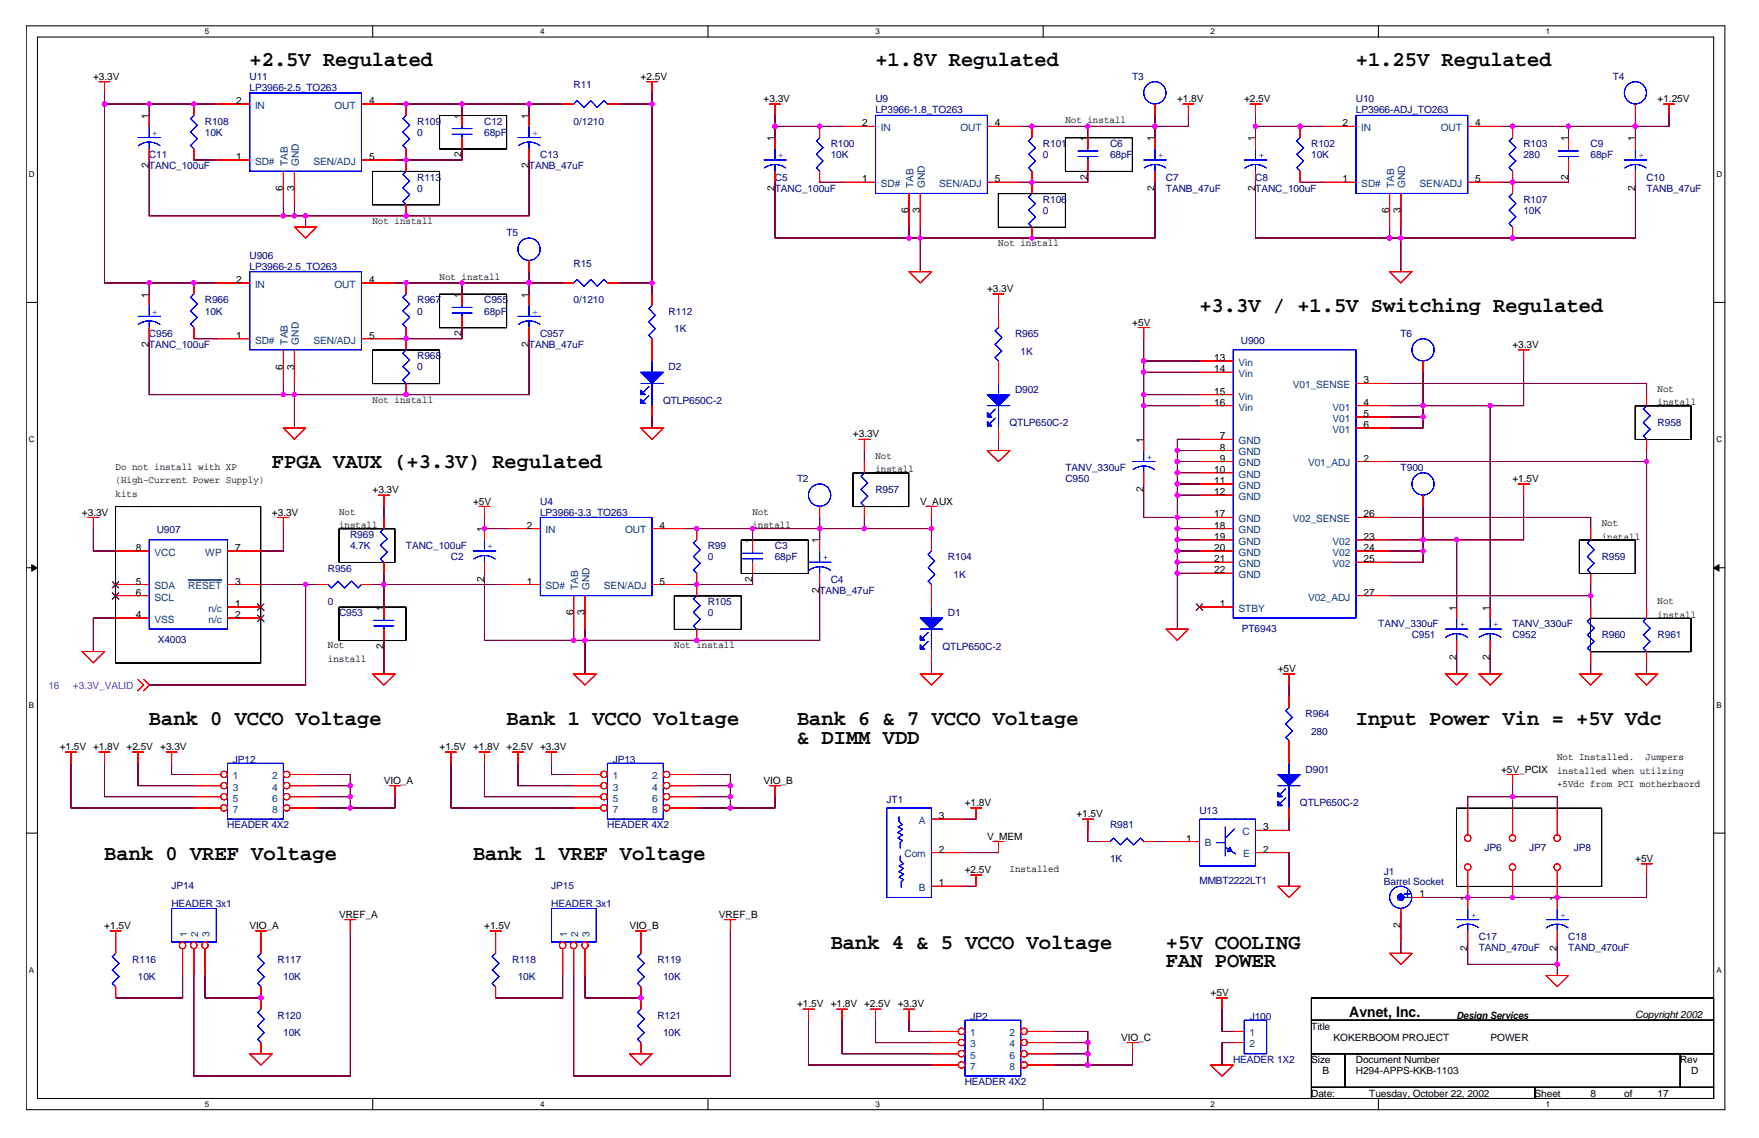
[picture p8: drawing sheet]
<svg xmlns="http://www.w3.org/2000/svg" width="432mm" height="279mm" viewBox="0 0 432 279" stroke-linecap="round" stroke-linejoin="round" font-family="sans-serif">
<defs><g id="words">
<g font-size="5.2">
<text x="61.3" y="16.3">+2.5V Regulated</text>
<text x="214.9" y="16.3">+1.8V Regulated</text>
<text x="332.8" y="16.3">+1.25V Regulated</text>
<text x="294.4" y="76.6">+3.3V / +1.5V Switching Regulated</text>
<text x="66.8" y="115">FPGA VAUX (+3.3V) Regulated</text>
<text x="36.6" y="178.1">Bank 0 VCCO Voltage</text>
<text x="124.4" y="178.1">Bank 1 VCCO Voltage</text>
<text x="195.7" y="178.1">Bank 6 &amp; 7 VCCO Voltage</text>
<text x="332.8" y="178.1">Input Power Vin = +5V Vdc</text>
<text x="195.7" y="182.6">&amp; DIMM VDD</text>
<text x="25.6" y="211">Bank 0 VREF Voltage</text>
<text x="116.1" y="211">Bank 1 VREF Voltage</text>
<text x="203.9" y="233">Bank 4 &amp; 5 VCCO Voltage</text>
<text x="286.2" y="233">+5V COOLING</text>
<text x="286.2" y="237.4">FAN POWER</text>
</g>
<text font-size="3.6" x="331.2" y="249.7">Avnet, Inc.</text>
<g font-size="2.5">
<text x="22.9" y="19.6">+3.3V</text>
<text x="157.3" y="19.6">+2.5V</text>
<text x="36.5" y="29.2" transform="rotate(-90 36.5 29.2)">1</text>
<text x="58" y="25.6">2</text>
<text x="90.6" y="25.6">4</text>
<text x="113.3" y="29.2" transform="rotate(-90 113.3 29.2)">1</text>
<text x="129.8" y="29.2" transform="rotate(-90 129.8 29.2)">1</text>
<text x="187.5" y="25.1">+3.3V</text>
<text x="289" y="25.1">+1.8V</text>
<text x="305.4" y="25.1">+2.5V</text>
<text x="406.9" y="25.1">+1.25V</text>
<text x="190.2" y="34.7" transform="rotate(-90 190.2 34.7)">1</text>
<text x="211.6" y="31">2</text>
<text x="244.2" y="31">4</text>
<text x="261.5" y="30.3">Not install</text>
<text x="267" y="34.7" transform="rotate(-90 267 34.7)">1</text>
<text x="283.4" y="34.7" transform="rotate(-90 283.4 34.7)">1</text>
<text x="308.1" y="34.7" transform="rotate(-90 308.1 34.7)">1</text>
<text x="329.6" y="31">2</text>
<text x="362.2" y="31">4</text>
<text x="384.9" y="34.7" transform="rotate(-90 384.9 34.7)">1</text>
<text x="401.4" y="34.7" transform="rotate(-90 401.4 34.7)">1</text>
<text x="36.5" y="41.4" transform="rotate(-90 36.5 41.4)">2</text>
<text x="58" y="39.3">1</text>
<text x="90.6" y="39.3">5</text>
<text x="113.3" y="38.6" transform="rotate(-90 113.3 38.6)">2</text>
<text x="129.8" y="41.4" transform="rotate(-90 129.8 41.4)">2</text>
<text x="69.5" y="46.9" transform="rotate(-90 69.5 46.9)">6</text>
<text x="72.2" y="46.9" transform="rotate(-90 72.2 46.9)">3</text>
<text x="190.2" y="46.9" transform="rotate(-90 190.2 46.9)">2</text>
<text x="211.6" y="44.7">1</text>
<text x="244.2" y="44.7">5</text>
<text x="267" y="44.1" transform="rotate(-90 267 44.1)">2</text>
<text x="283.4" y="46.9" transform="rotate(-90 283.4 46.9)">2</text>
<text x="308.1" y="46.9" transform="rotate(-90 308.1 46.9)">2</text>
<text x="329.6" y="44.7">1</text>
<text x="362.2" y="44.7">5</text>
<text x="384.9" y="44.1" transform="rotate(-90 384.9 44.1)">2</text>
<text x="401.4" y="46.9" transform="rotate(-90 401.4 46.9)">2</text>
<text x="223.1" y="52.3" transform="rotate(-90 223.1 52.3)">6</text>
<text x="225.8" y="52.3" transform="rotate(-90 225.8 52.3)">3</text>
<text x="341" y="52.3" transform="rotate(-90 341 52.3)">6</text>
<text x="343.8" y="52.3" transform="rotate(-90 343.8 52.3)">3</text>
<text x="91.4" y="55">Not install</text>
<text x="245.1" y="60.5">Not install</text>
<text x="58" y="69.5">2</text>
<text x="90.6" y="69.5">4</text>
<text x="107.9" y="68.7">Not install</text>
<text x="242.3" y="71.8">+3.3V</text>
<text x="36.5" y="73.1" transform="rotate(-90 36.5 73.1)">1</text>
<text x="113.3" y="73.1" transform="rotate(-90 113.3 73.1)">1</text>
<text x="129.8" y="73.1" transform="rotate(-90 129.8 73.1)">1</text>
<text x="58" y="83.2">1</text>
<text x="90.6" y="83.2">5</text>
<text x="113.3" y="82.5" transform="rotate(-90 113.3 82.5)">2</text>
<text x="278" y="80">+5V</text>
<text x="36.5" y="85.3" transform="rotate(-90 36.5 85.3)">2</text>
<text x="129.8" y="85.3" transform="rotate(-90 129.8 85.3)">2</text>
<text x="298.1" y="88.6">13</text>
<text x="371.3" y="85.5">+3.3V</text>
<text x="69.5" y="90.7" transform="rotate(-90 69.5 90.7)">6</text>
<text x="72.2" y="90.7" transform="rotate(-90 72.2 90.7)">3</text>
<text x="298.1" y="91.4">14</text>
<text x="334.7" y="94.1">3</text>
<text x="91.4" y="98.9">Not install</text>
<text x="298.1" y="96.9">15</text>
<text x="298.1" y="99.6">16</text>
<text x="334.7" y="99.6">4</text>
<text x="406.9" y="96.1">Not</text>
<text x="406.9" y="99.5">install</text>
<text x="209.4" y="107.4">+3.3V</text>
<text x="299.4" y="107.9">7</text>
<text x="334.7" y="102.4">5</text>
<text x="334.7" y="105.1">6</text>
<text x="214.9" y="112.6">Not</text>
<text x="280.7" y="108.8" transform="rotate(-90 280.7 108.8)">1</text>
<text x="299.4" y="110.6">8</text>
<text x="299.4" y="113.3">9</text>
<text x="334.7" y="113.3">2</text>
<text x="28.4" y="115.3">Do not install with XP</text>
<text x="28.4" y="118.7">(High-Current Power Supply)</text>
<text x="214.9" y="116">install</text>
<text x="298.1" y="116.1">10</text>
<text x="298.1" y="118.8">11</text>
<text x="371.3" y="118.4">+1.5V</text>
<text x="28.4" y="122">kits</text>
<text x="91.4" y="121.1">+3.3V</text>
<text x="116.1" y="123.9">+5V</text>
<text x="225.8" y="123.9">V_AUX</text>
<text x="280.7" y="120.9" transform="rotate(-90 280.7 120.9)">2</text>
<text x="298.1" y="121.6">12</text>
<text x="20.1" y="126.6">+3.3V</text>
<text x="66.8" y="126.6">+3.3V</text>
<text x="83.2" y="126.3">Not</text>
<text x="83.2" y="129.7">install</text>
<text x="118.8" y="130.7" transform="rotate(-90 118.8 130.7)">1</text>
<text x="129.3" y="129.8">2</text>
<text x="161.9" y="129.8">4</text>
<text x="184.7" y="126.3">Not</text>
<text x="184.7" y="129.7">install</text>
<text x="298.1" y="127">17</text>
<text x="298.1" y="129.8">18</text>
<text x="334.7" y="127">26</text>
<text x="393.2" y="129">Not</text>
<text x="33.3" y="135.3">8</text>
<text x="57.7" y="135.3">7</text>
<text x="184.7" y="133.4" transform="rotate(-90 184.7 133.4)">1</text>
<text x="201.1" y="133.4" transform="rotate(-90 201.1 133.4)">1</text>
<text x="298.1" y="132.5">19</text>
<text x="298.1" y="135.3">20</text>
<text x="334.7" y="132.5">23</text>
<text x="334.7" y="135.3">24</text>
<text x="393.2" y="132.5">install</text>
<text x="33.3" y="143.5">5</text>
<text x="57.7" y="143.5">3</text>
<text x="118.8" y="142.9" transform="rotate(-90 118.8 142.9)">2</text>
<text x="129.3" y="143.5">1</text>
<text x="161.9" y="143.5">5</text>
<text x="184.7" y="142.9" transform="rotate(-90 184.7 142.9)">2</text>
<text x="298.1" y="138">21</text>
<text x="298.1" y="140.8">22</text>
<text x="334.7" y="138">25</text>
<text x="33.3" y="146.3">6</text>
<text x="57.7" y="149">1</text>
<text x="94.1" y="149.9" transform="rotate(-90 94.1 149.9)">1</text>
<text x="201.1" y="145.6" transform="rotate(-90 201.1 145.6)">2</text>
<text x="299.4" y="149">1</text>
<text x="334.7" y="146.3">27</text>
<text x="357.5" y="149.9" transform="rotate(-90 357.5 149.9)">1</text>
<text x="365.7" y="149.9" transform="rotate(-90 365.7 149.9)">1</text>
<text x="406.9" y="148.3">Not</text>
<text x="33.3" y="151.8">4</text>
<text x="57.7" y="151.8">2</text>
<text x="140.8" y="151.1" transform="rotate(-90 140.8 151.1)">6</text>
<text x="143.5" y="151.1" transform="rotate(-90 143.5 151.1)">3</text>
<text x="406.9" y="151.7">install</text>
<text x="80.5" y="159.2">Not</text>
<text x="94.1" y="159.3" transform="rotate(-90 94.1 159.3)">2</text>
<text x="165.5" y="159.2">Not install</text>
<text x="80.5" y="162.6">install</text>
<text x="313.6" y="165">+5V</text>
<text x="357.5" y="162.1" transform="rotate(-90 357.5 162.1)">2</text>
<text x="365.7" y="162.1" transform="rotate(-90 365.7 162.1)">2</text>
<text x="14.6" y="184.2">+1.5V +1.8V +2.5V</text>
<text x="39.3" y="184.2">+3.3V</text>
<text x="107.9" y="184.2">+1.5V +1.8V</text>
<text x="124.4" y="184.2">+2.5V +3.3V</text>
<text x="368.5" y="189.7">+5V_PCIX</text>
<text x="382.2" y="186.6">Not Installed.</text>
<text x="382.2" y="190">installed when utilzing</text>
<text x="403.9" y="186.6">Jumpers</text>
<text x="94.2" y="192.4">VIO_A</text>
<text x="187.5" y="192.4">VIO_B</text>
<text x="236.8" y="197.9">+1.8V</text>
<text x="382.2" y="193.3">+5Vdc from PCI motherbaord</text>
<text x="230.5" y="201.1">3</text>
<text x="264.2" y="200.7">+1.5V</text>
<text x="310" y="203.9">3</text>
<text x="230.5" y="209.3">2</text>
<text x="242.3" y="206.2">V_MEM</text>
<text x="291.2" y="206.6">1</text>
<text x="310" y="209.3">2</text>
<text x="236.8" y="214.4">+2.5V</text>
<text x="247.8" y="214.1">Installed</text>
<text x="401.4" y="211.6">+5V</text>
<text x="230.5" y="217.6">1</text>
<text x="348.4" y="220.3">1</text>
<text x="360.2" y="221.2" transform="rotate(-90 360.2 221.2)">1</text>
<text x="382.2" y="221.2" transform="rotate(-90 382.2 221.2)">1</text>
<text x="83.2" y="225.3">VREF_A</text>
<text x="176.5" y="225.3">VREF_B</text>
<text x="343.8" y="227.9" transform="rotate(-90 343.8 227.9)">2</text>
<text x="25.6" y="228.1">+1.5V</text>
<text x="61.3" y="228.1">VIO_A</text>
<text x="118.9" y="228.1">+1.5V</text>
<text x="154.5" y="228.1">VIO_B</text>
<text x="360.2" y="233.4" transform="rotate(-90 360.2 233.4)">2</text>
<text x="382.2" y="233.4" transform="rotate(-90 382.2 233.4)">2</text>
<text x="297.2" y="244.6">+5V</text>
<text x="195.7" y="247.3">+1.5V</text>
<text x="203.9" y="247.3">+1.8V +2.5V</text>
<text x="220.4" y="247.3">+3.3V</text>
<text x="357.5" y="250.1">Design Services</text>
<text x="401.4" y="250">Copyright 2002</text>
<text x="275.3" y="255.5">VIO_C</text>
<text x="321.9" y="252.8">Title</text>
<text x="327.4" y="255.5">KOKERBOOM PROJECT</text>
<text x="365.9" y="255.5">POWER</text>
<text x="321.9" y="261">Size</text>
<text x="324.6" y="263.8">B</text>
<text x="332.8" y="263.8">H294-APPS-KKB-1103</text>
<text x="332.8" y="261">Document Number</text>
<text x="412.4" y="261">Rev</text>
<text x="415.1" y="263.8">D</text>
<text x="321.9" y="269.2">Date:</text>
<text x="336.1" y="269.2">Tuesday, October 22, 2002</text>
<text x="376.7" y="269.2">Sheet</text>
<text x="390.4" y="269.2">8</text>
<text x="398.7" y="269.2">of</text>
<text x="406.9" y="269.2">17</text>
</g>
<g font-size="2.5" fill="#000080">
<text x="61.3" y="19.6">U11</text>
<text x="61.3" y="22.4">LP3966-2.5_TO263</text>
<text x="140.8" y="21.5">R11</text>
<text x="278" y="19.6">T3</text>
<text x="395.9" y="19.6">T4</text>
<text x="214.9" y="25.1">U9</text>
<text x="214.9" y="27.9">LP3966-1.8_TO263</text>
<text x="332.8" y="25.1">U10</text>
<text x="332.8" y="27.9">LP3966-ADJ_TO263</text>
<text x="50.3" y="30.6">R108</text>
<text x="50.3" y="33.3">10K</text>
<text x="102.4" y="30.6">R109</text>
<text x="102.4" y="33.3">0</text>
<text x="118.9" y="30.6">C12</text>
<text x="118.9" y="33.3">68pF</text>
<text x="140.8" y="30.6">0/1210</text>
<text x="36.6" y="38.8">C11</text>
<text x="36.6" y="41.6">TANC_100uF</text>
<text x="129.8" y="41.6">TANB_47uF</text>
<text x="132.6" y="38.8">C13</text>
<text x="203.9" y="36.1">R100</text>
<text x="203.9" y="38.8">10K</text>
<text x="256" y="36.1">R101</text>
<text x="256" y="38.8">0</text>
<text x="272.5" y="36.1">C6</text>
<text x="272.5" y="38.8">68pF</text>
<text x="321.9" y="36.1">R102</text>
<text x="321.9" y="38.8">10K</text>
<text x="374" y="36.1">R103</text>
<text x="374" y="38.8">280</text>
<text x="390.4" y="36.1">C9</text>
<text x="390.4" y="38.8">68pF</text>
<text x="102.4" y="44.3">R113</text>
<text x="102.4" y="47">0</text>
<text x="190.2" y="44.3">C5</text>
<text x="190.2" y="47">TANC_100uF</text>
<text x="286.2" y="44.3">C7</text>
<text x="286.2" y="47">TANB_47uF</text>
<text x="308.1" y="44.3">C8</text>
<text x="308.1" y="47">TANC_100uF</text>
<text x="404.2" y="44.3">C10</text>
<text x="404.2" y="47">TANB_47uF</text>
<text x="256" y="49.8">R106</text>
<text x="256" y="52.5">0</text>
<text x="374" y="49.8">R107</text>
<text x="374" y="52.5">10K</text>
<text x="124.4" y="58">T5</text>
<text x="61.3" y="63.5">U906</text>
<text x="140.8" y="65.4">R15</text>
<text x="61.3" y="66.3">LP3966-2.5_TO263</text>
<text x="50.3" y="74.5">R966</text>
<text x="50.3" y="77.2">10K</text>
<text x="102.4" y="74.5">R967</text>
<text x="102.4" y="77.2">0</text>
<text x="118.9" y="74.5">C955</text>
<text x="118.9" y="77.2">68pF</text>
<text x="140.8" y="74.5">0/1210</text>
<text x="164.1" y="77.2">R112</text>
<text x="36.6" y="82.7">C956</text>
<text x="132.6" y="82.7">C957</text>
<text x="165.5" y="81.6">1K</text>
<text x="249.2" y="82.7">R965</text>
<text x="343.8" y="82.7">T6</text>
<text x="36.6" y="85.5">TANC_100uF</text>
<text x="102.4" y="88.2">R968</text>
<text x="129.8" y="85.5">TANB_47uF</text>
<text x="250.5" y="87.1">1K</text>
<text x="304.6" y="84.4">U900</text>
<text x="102.4" y="90.9">0</text>
<text x="164.1" y="90.9">D2</text>
<text x="162.8" y="99.2">QTLP650C-2</text>
<text x="249.2" y="96.4">D902</text>
<text x="247.8" y="104.6">QTLP650C-2</text>
<text x="406.9" y="104.6">R958</text>
<text x="195.7" y="118.4">T2</text>
<text x="261.5" y="118.4">C950</text>
<text x="261.5" y="115.6">TANV_330uF</text>
<text x="343.8" y="115.6">T900</text>
<text x="132.6" y="123.9">U4</text>
<text x="214.9" y="121.1">R957</text>
<text x="38.5" y="131">U907</text>
<text x="132.6" y="126.6">LP3966-3.3_TO263</text>
<text x="85.9" y="132.1">R969</text>
<text x="85.9" y="134.8">4.7K</text>
<text x="99.7" y="134.8">TANC_100uF</text>
<text x="110.7" y="137.6">C2</text>
<text x="173.7" y="134.8">R99</text>
<text x="173.7" y="137.6">0</text>
<text x="190.2" y="134.8">C3</text>
<text x="190.2" y="137.6">68pF</text>
<text x="232.7" y="137.6">R104</text>
<text x="393.2" y="137.6">R959</text>
<text x="80.5" y="140.3">R956</text>
<text x="203.9" y="143">C4</text>
<text x="234.1" y="141.9">1K</text>
<text x="80.5" y="148.5">0</text>
<text x="173.7" y="148.5">R105</text>
<text x="201.2" y="145.8">TANB_47uF</text>
<text x="83.2" y="151.3">C953</text>
<text x="173.7" y="151.3">0</text>
<text x="232.7" y="151.3">D1</text>
<text x="304.8" y="155.2">PT6943</text>
<text x="338.3" y="154.1">TANV_330uF</text>
<text x="371.3" y="154.1">TANV_330uF</text>
<text x="38.8" y="157.9">X4003</text>
<text x="231.4" y="159.5">QTLP650C-2</text>
<text x="346.5" y="156.8">C951</text>
<text x="371.3" y="156.8">C952</text>
<text x="393.2" y="156.8">R960</text>
<text x="406.9" y="156.8">R961</text>
<text x="320.5" y="176">R964</text>
<text x="321.9" y="180.4">280</text>
<text x="57.1" y="187.2">JP12</text>
<text x="150.4" y="187.2">JP13</text>
<text x="320.5" y="189.7">D901</text>
<text x="217.6" y="197.1">JT1</text>
<text x="319.1" y="197.9">QTLP650C-2</text>
<text x="55.8" y="203.4">HEADER 4X2</text>
<text x="149.1" y="203.4">HEADER 4X2</text>
<text x="272.5" y="203.4">R981</text>
<text x="294.4" y="199.9">U13</text>
<text x="364.4" y="208.9">JP6</text>
<text x="375.4" y="208.9">JP7</text>
<text x="386.3" y="208.9">JP8</text>
<text x="272.5" y="211.6">1K</text>
<text x="339.7" y="214.9">J1</text>
<text x="42.1" y="218.2">JP14</text>
<text x="135.3" y="218.2">JP15</text>
<text x="294.4" y="217.1">MMBT2222LT1</text>
<text x="339.7" y="217.4">Barrel Socket</text>
<text x="42.1" y="222.6">HEADER 3x1</text>
<text x="135.3" y="222.6">HEADER 3x1</text>
<text x="363" y="230.8">C17</text>
<text x="363" y="233.6">TAND_470uF</text>
<text x="385" y="230.8">C18</text>
<text x="385" y="233.6">TAND_470uF</text>
<text x="32.5" y="236.3">R116</text>
<text x="68.1" y="236.3">R117</text>
<text x="125.7" y="236.3">R118</text>
<text x="161.4" y="236.3">R119</text>
<text x="33.8" y="240.7">10K</text>
<text x="69.5" y="240.7">10K</text>
<text x="127.1" y="240.7">10K</text>
<text x="162.8" y="240.7">10K</text>
<text x="68.1" y="250.1">R120</text>
<text x="161.4" y="250.1">R121</text>
<text x="238.2" y="250.3">JP2</text>
<text x="306.8" y="250.3">J100</text>
<text x="69.5" y="254.4">10K</text>
<text x="162.8" y="254.4">10K</text>
<text x="302.7" y="261">HEADER 1X2</text>
<text x="236.8" y="266.5">HEADER 4X2</text>
</g>
<g font-size="2.5" fill="#004080">
<text x="62.6" y="26.8">IN</text>
<text x="82.1" y="26.8">OUT</text>
<text x="216.2" y="32.2">IN</text>
<text x="235.8" y="32.2">OUT</text>
<text x="334.2" y="32.2">IN</text>
<text x="353.7" y="32.2">OUT</text>
<text x="62.6" y="40.5">SD#</text>
<text x="70.7" y="40.7" transform="rotate(-90 70.7 40.7)">TAB</text>
<text x="73.4" y="40.7" transform="rotate(-90 73.4 40.7)">GND</text>
<text x="76.9" y="40.5">SEN/ADJ</text>
<text x="216.2" y="45.9">SD#</text>
<text x="224.2" y="46.2" transform="rotate(-90 224.2 46.2)">TAB</text>
<text x="227" y="46.2" transform="rotate(-90 227 46.2)">GND</text>
<text x="230.5" y="45.9">SEN/ADJ</text>
<text x="334.2" y="45.9">SD#</text>
<text x="342.2" y="46.2" transform="rotate(-90 342.2 46.2)">TAB</text>
<text x="345" y="46.2" transform="rotate(-90 345 46.2)">GND</text>
<text x="348.5" y="45.9">SEN/ADJ</text>
<text x="62.6" y="70.7">IN</text>
<text x="82.1" y="70.7">OUT</text>
<text x="62.6" y="84.4">SD#</text>
<text x="70.7" y="84.6" transform="rotate(-90 70.7 84.6)">TAB</text>
<text x="73.4" y="84.6" transform="rotate(-90 73.4 84.6)">GND</text>
<text x="76.9" y="84.4">SEN/ADJ</text>
<text x="304" y="89.8">Vin</text>
<text x="304" y="92.6">Vin</text>
<text x="317.4" y="95.3">V01_SENSE</text>
<text x="304" y="98.1">Vin</text>
<text x="304" y="100.8">Vin</text>
<text x="327.1" y="100.8">V01</text>
<text x="327.1" y="103.5">V01</text>
<text x="327.1" y="106.3">V01</text>
<text x="304" y="109.1">GND</text>
<text x="304" y="111.8">GND</text>
<text x="304" y="114.5">GND</text>
<text x="304" y="117.3">GND</text>
<text x="321.1" y="114.5">V01_ADJ</text>
<text x="304" y="120">GND</text>
<text x="304" y="122.8">GND</text>
<text x="133.9" y="131">IN</text>
<text x="153.5" y="131">OUT</text>
<text x="304" y="128.2">GND</text>
<text x="304" y="131">GND</text>
<text x="317.4" y="128.2">V02_SENSE</text>
<text x="37.9" y="136.5">VCC</text>
<text x="50.3" y="136.5">WP</text>
<text x="304" y="133.7">GND</text>
<text x="304" y="136.5">GND</text>
<text x="327.1" y="133.7">V02</text>
<text x="327.1" y="136.5">V02</text>
<text x="304" y="139.2">GND</text>
<text x="304" y="141.9">GND</text>
<text x="327.1" y="139.2">V02</text>
<text x="37.9" y="147.4">SCL</text>
<text x="37.9" y="144.7">SDA</text>
<text x="46.2" y="144.7">RESET</text>
<text x="133.9" y="144.7">SD#</text>
<text x="141.9" y="144.9" transform="rotate(-90 141.9 144.9)">TAB</text>
<text x="144.7" y="144.9" transform="rotate(-90 144.7 144.9)">GND</text>
<text x="148.3" y="144.7">SEN/ADJ</text>
<text x="321.1" y="147.4">V02_ADJ</text>
<text x="37.9" y="153">VSS</text>
<text x="51.2" y="150.2">n/c</text>
<text x="51.2" y="153">n/c</text>
<text x="304" y="150.2">STBY</text>
<text x="57.1" y="191.3">1</text>
<text x="66.8" y="191.3">2</text>
<text x="150.4" y="191.3">1</text>
<text x="160.1" y="191.3">2</text>
<text x="57.1" y="194.1">3</text>
<text x="57.1" y="196.8">5</text>
<text x="66.8" y="194.1">4</text>
<text x="66.8" y="196.8">6</text>
<text x="150.4" y="194.1">3</text>
<text x="150.4" y="196.8">5</text>
<text x="160.1" y="194.1">4</text>
<text x="160.1" y="196.8">6</text>
<text x="57.1" y="199.6">7</text>
<text x="66.8" y="199.6">8</text>
<text x="150.4" y="199.6">7</text>
<text x="160.1" y="199.6">8</text>
<text x="225.6" y="202.3">A</text>
<text x="295.8" y="207.8">B</text>
<text x="305" y="205.1">C</text>
<text x="222" y="210.5">Com</text>
<text x="305.1" y="210.5">E</text>
<text x="225.6" y="218.8">B</text>
<text x="45.9" y="230" transform="rotate(-90 45.9 230)">1</text>
<text x="48.7" y="230" transform="rotate(-90 48.7 230)">2</text>
<text x="51.4" y="230" transform="rotate(-90 51.4 230)">3</text>
<text x="139.2" y="230" transform="rotate(-90 139.2 230)">1</text>
<text x="141.9" y="230" transform="rotate(-90 141.9 230)">2</text>
<text x="144.7" y="230" transform="rotate(-90 144.7 230)">3</text>
<text x="238.2" y="254.4">1</text>
<text x="238.2" y="257.2">3</text>
<text x="247.8" y="254.4">2</text>
<text x="247.8" y="257.2">4</text>
<text x="306.7" y="254.4">1</text>
<text x="306.7" y="257.2">2</text>
<text x="238.2" y="259.9">5</text>
<text x="238.2" y="262.7">7</text>
<text x="247.8" y="259.9">6</text>
<text x="247.8" y="262.7">8</text>
</g>
<g font-size="2.5" fill="#00f">
<text x="37.4" y="33.3">+</text>
<text x="130.7" y="33.3">+</text>
<text x="191" y="38.8">+</text>
<text x="284.3" y="38.8">+</text>
<text x="309" y="38.8">+</text>
<text x="402.3" y="38.8">+</text>
<text x="37.4" y="77.2">+</text>
<text x="130.7" y="77.2">+</text>
<text x="281.6" y="112.9">+</text>
<text x="119.7" y="134.8">+</text>
<text x="202" y="137.5">+</text>
<text x="358.4" y="154">+</text>
<text x="366.6" y="154">+</text>
<text x="361.1" y="225.3">+</text>
<text x="383" y="225.3">+</text>
</g>
<g font-size="2.5" fill="#8000ff">
<text x="11.9" y="169.1">16</text>
<text x="17.9" y="169.1">+3.3V_VALID</text>
</g>
<g font-size="2">
<text x="50.3" y="8.5">5</text>
<text x="132.6" y="8.5">4</text>
<text x="214.9" y="8.5">3</text>
<text x="297.2" y="8.5">2</text>
<text x="379.5" y="8.5">1</text>
<text x="7.1" y="43.5">D</text>
<text x="421.3" y="43.5">D</text>
<text x="7.1" y="108.6">C</text>
<text x="421.3" y="108.6">C</text>
<text x="7.1" y="173.8">B</text>
<text x="421.3" y="173.8">B</text>
<text x="7.1" y="238.9">A</text>
<text x="421.3" y="238.9">A</text>
<text x="50.3" y="271.8">5</text>
<text x="132.6" y="271.8">4</text>
<text x="214.9" y="271.8">3</text>
<text x="297.2" y="271.8">2</text>
<text x="379.5" y="271.8">1</text>
</g>
</g></defs>
<path d="M6.4 6.3h417v266.2h-417zM9.2 9.1h411.5v260.6h-411.5z" fill="none" stroke="#000" stroke-width=".25"/>
<g fill="#fff">
<path d="M50.3 6.7h1.1v2.2h-1.1z"/>
<path d="M50.3 270h1.1v2.2h-1.1z"/>
</g>
<path d="M91.5 6.3v2.8M91.5 269.7v2.8" fill="none" stroke="#000" stroke-width=".25"/>
<g fill="#fff">
<path d="M132.6 6.7h1.1v2.2h-1.1z"/>
<path d="M132.6 270h1.1v2.2h-1.1z"/>
</g>
<path d="M173.8 6.3v2.8M173.8 269.7v2.8" fill="none" stroke="#000" stroke-width=".25"/>
<g fill="#fff">
<path d="M214.9 6.7h1.1v2.2h-1.1z"/>
<path d="M214.9 270h1.1v2.2h-1.1z"/>
</g>
<path d="M256.1 6.3v2.8M256.1 269.7v2.8" fill="none" stroke="#000" stroke-width=".25"/>
<g fill="#fff">
<path d="M297.2 6.7h1.1v2.2h-1.1z"/>
<path d="M297.2 270h1.1v2.2h-1.1z"/>
</g>
<path d="M338.4 6.3v2.8M338.4 269.7v2.8" fill="none" stroke="#000" stroke-width=".25"/>
<g fill="#fff">
<path d="M379.5 6.7h1.1v2.2h-1.1z"/>
<path d="M379.5 270h1.1v2.2h-1.1z"/>
<path d="M7.1 41.7h1.4v2.2h-1.4z"/>
<path d="M421.3 41.7h1.4v2.2h-1.4z"/>
<path d="M7.1 106.8h1.4v2.3h-1.4z"/>
<path d="M421.3 106.8h1.4v2.3h-1.4z"/>
</g>
<path d="M6.4 74.2h2.8M420.7 74.2h2.7" fill="none" stroke="#000" stroke-width=".25"/>
<g fill="#fff">
<path d="M7.1 172h1.3v2.2h-1.3z"/>
<path d="M421.3 172h1.4v2.2h-1.4z"/>
</g>
<path d="M6.4 139.4h2.8M420.7 139.4h2.7" fill="none" stroke="#000" stroke-width=".25"/>
<g fill="#000" stroke="#000" stroke-width=".25">
<path d="M7.8 138.6l1.3 .8-1.3 .8z" fill-rule="evenodd"/>
<path d="M420.6 139.4l1.4-.8v1.6z" fill-rule="evenodd"/>
</g>
<g fill="#fff">
<path d="M7.1 237.2h1.3v2.2h-1.3z"/>
<path d="M421.3 237.2h1.4v2.2h-1.4z"/>
</g>
<g fill="none" stroke="#000" stroke-width=".25">
<path d="M107.9 28.4h16.5v8.2h-16.5zM261.5 33.8h16.5v8.3h-16.5zM91.4 42.1h16.5v8.2h-16.5zM245.1 47.5h16.4v8.3h-16.4zM107.9 72.2h16.5v8.3h-16.5zM91.4 85.9h16.5v8.3h-16.5zM401.4 99.7h13.7v8.2h-13.7zM209.4 116.1h13.7v8.3h-13.7zM28.4 124.4h35.6v38.4h-35.6zM83.2 129.8h13.7v8.3h-13.7zM181.9 132.6h16.5v8.2h-16.5zM387.7 132.6h13.7v8.2h-13.7z"/>
<path d="M83.2 149.1h16.5v8.2h-16.5zM165.5 146.3h16.4v8.2h-16.4zM390.4 151.8h24.7v8.2h-24.7zM357.5 198.4h35.7v19.2h-35.7zM6.4 204.5h2.8M420.7 204.5h2.7M321.9 245h98.8v24.7h-98.8zM321.9 250.5h98.8M321.9 258.7h98.8M330.2 258.7v8.2M412.5 258.7v8.2M321.9 266.9h98.8"/>
<path d="M376.8 266.9v2.8"/>
</g>
<g fill="none" stroke="#f00" stroke-width=".25">
<path d="M24.3 20.1h2.8M25.7 20.1v2.8M36.6 28.3v2.7M36.6 36.5v2.8M47.6 25.6v2.7M47.6 36.5v2.8M53.1 25.6h8.2M53.1 39.3h8.2M88.7 25.6h8.3M88.7 39.3h8.3M99.7 25.6v2.7M99.7 36.5v5.5"/>
<path d="M113.4 28.3v2.7M113.4 33.8v2.7M129.9 28.3v2.7M129.9 36.5v2.8M138.1 25.6h2.8M149.1 25.6h2.8M158.7 20.1h2.8M160.1 20.1v2.8M188.9 25.6h2.8M190.3 25.6v2.8M190.3 33.8v2.7M201.2 31v2.8"/>
<path d="M206.7 31h8.2M242.4 31h8.2M253.3 31v2.8M267 33.8v2.7M267 39.3v2.7M283.5 25.6v2.7M283.5 33.8v2.7M290.4 25.6h2.8M291.7 25.6v2.8M306.8 25.6h2.8M308.2 25.6v2.8M308.2 33.8v2.7"/>
<path d="M319.2 31v2.8M324.7 31h8.2M360.3 31h8.3M371.3 31v2.8M385 33.8v2.7M385 39.3v2.7M401.5 25.6v2.7M401.5 33.8v2.7M408.3 25.6h2.8M409.7 25.6v2.8M69.6 42v8.2M72.2 55.7l2.8 2.8 2.8-2.8"/>
<path d="M72.3 55.7h5.5M72.3 42v8.2M99.7 50.2v2.8M190.3 42v2.7M201.2 42v2.7M206.7 44.7h8.2M223.1 47.5v8.2M225.9 47.5v8.2M242.4 44.7h8.2M253.3 42v5.5M253.3 55.7v2.8M283.5 42v2.7"/>
<path d="M308.2 42v2.7M319.2 42v2.7M324.7 44.7h8.2M341.1 47.5v8.2M343.9 47.5v8.2M360.3 44.7h8.3M371.3 42v5.5M371.3 55.7v2.8M401.5 42v2.7M36.6 72.2v2.7M47.6 69.5v2.7M53.1 69.5h8.2"/>
<path d="M88.7 69.5h8.3M99.7 69.5v2.7M113.4 72.2v2.7M113.4 77.7v2.7M129.9 64v2.7M129.9 72.2v2.7M138.1 69.5h2.8M149.1 69.5h2.8M160.1 72.2v2.7M223.1 66.7l2.8 2.8M223.1 66.7h5.6l-2.8 2.8M243.7 72.2h2.8"/>
<path d="M245.1 72.2v2.8M245.1 77.7v2.7M341.1 66.7l2.8 2.8M341.1 66.7h5.5l-2.8 2.8M36.6 80.4v2.8M47.6 80.4v2.8M53.1 83.2h8.2M69.6 85.9v8.2M72.3 85.9v8.2M88.7 83.2h8.3M99.7 80.4v5.5M99.7 94.1v2.8"/>
<path d="M129.9 80.4v2.8M160.1 83.2v5.4M160.1 99.6v2.8M245.1 88.6v5.5M279.4 80.4h2.8M280.8 80.4v2.8M294.5 96.9h8.2M294.5 99.6h8.2M294.5 88.6h8.2M294.5 91.4h8.2M332.9 99.6h8.2M332.9 94.1h8.2"/>
<path d="M349.3 88.6v2.8M372.7 85.9h2.8M374 85.9v2.8M404.2 96.9v2.7M69.5 105.1l2.8 2.8M69.6 105.1h5.5M75 105.1l-2.8 2.8M162.8 105.1h-5.5l2.8 2.8M162.9 105.1l-2.8 2.8M210.8 107.9h2.8M212.2 107.9v2.8M212.2 113.3v2.8"/>
<path d="M245.1 105.1v2.8M247.9 110.6h-5.6l2.9 2.8M247.9 110.6l-2.8 2.7M280.8 107.9v2.7M280.8 116.1v2.7M294.5 107.9h8.2M294.5 110.6h8.2M294.5 118.8h8.2M294.5 113.3h8.2M294.5 116.1h8.2M332.9 105.1h8.2M332.9 113.3h8.2"/>
<path d="M332.9 102.4h8.2M372.7 118.8h2.8M374 118.8v2.8M404.2 107.9v2.7M21.6 127h2.7M22.9 127v2.8M28.4 135.3h8.2M55.8 135.3h8.3M68.2 127h2.8M69.6 127v2.8M92.8 121.6h2.8M94.2 121.6v2.8"/>
<path d="M94.2 127v2.8M94.2 138v2.8M117.6 124.3h2.7M118.9 124.3v2.8M118.9 129.8v2.7M118.9 138v2.8M124.4 129.8h8.2M160.1 129.8h8.2M171 129.8v2.7M184.7 132.5v2.8M184.7 138v2.8M201.2 124.3v2.7"/>
<path d="M201.2 132.5v2.8M212.2 124.3v2.7M227.3 124.3h2.7M228.6 124.3v2.8M228.6 132.5v2.8M294.5 127h8.2M294.5 121.6h8.2M294.5 129.8h8.2M294.5 132.5h8.2M294.5 135.3h8.2M294.5 138h8.2M332.9 127h8.2"/>
<path d="M332.9 132.5h8.2M332.9 135.3h8.2M332.9 138h8.2M349.3 121.6v2.7M390.5 129.8v2.7M20.1 159.9l2.8 2.8M20.2 160h5.5M25.7 160l-2.8 2.8M28.4 143.5h8.2M28.4 146.3h8.2M28.4 151.8h8.2M55.8 143.5h8.3"/>
<path d="M55.8 149h8.3M55.8 151.8h8.3M77.8 143.5h2.7M88.7 143.5h2.8M94.2 149v2.8M94.2 154.5v2.7M124.4 143.5h8.2M140.9 146.3v8.2M143.6 146.3v8.2M160.1 143.5h8.2M171 140.8v5.5M171 154.5v2.7"/>
<path d="M201.2 140.8v2.7M228.6 143.5v5.5M228.6 160v2.7M286.2 154.4l2.8 2.8M286.3 154.5h5.5l-2.8 2.8M294.5 140.8h8.2M294.5 149h8.2M332.9 146.3h8.2M357.6 149v2.8M357.6 157.2v2.8M365.8 149v2.8M365.8 157.2v2.8"/>
<path d="M390.5 140.8v2.7M390.5 149v2.8M390.5 160v2.7M404.2 149v2.8M404.2 160v2.7M33.8 166.8l1.5 1.4-1.5 1.4M35.2 166.8l1.4 1.4-1.4 1.4M91.4 165.4l2.8 2.8M91.5 165.5h5.5M97 165.5l-2.8 2.7M140.8 165.4l2.8 2.8M140.9 165.5h5.5l-2.8 2.7"/>
<path d="M225.9 165.5h5.5l-2.8 2.7M225.9 165.5l2.8 2.7M315.1 165.5h2.7M316.4 165.5v2.7M316.4 170.9v2.8M354.8 165.4l2.8 2.8M354.8 165.5h5.5M360.3 165.5l-2.7 2.7M363 165.4l2.8 2.8M363.1 165.5h5.5l-2.8 2.7M387.7 165.4l2.8 2.8M387.7 165.5h5.6l-2.9 2.7"/>
<path d="M401.4 165.4l2.8 2.8M401.5 165.5h5.5M407 165.5l-2.8 2.7M16.1 184.7h2.7M17.4 184.7v2.7M24.3 184.7h2.8M25.7 184.7v2.7M32.5 184.7h2.8M33.9 184.7v2.7M40.7 184.7h2.8M42.1 184.7v2.7M47.6 192.9h6.6"/>
<path d="M47.6 190.2h6.6M47.6 198.4h6.6M47.6 195.6h6.6M71.2 192.9h6.6M71.2 190.2h6.6M71.2 198.4h6.6M71.2 195.6h6.6M95.6 192.9h2.8M97 192.9v2.8M109.3 184.7h2.8M110.7 184.7v2.7M117.6 184.7h2.7"/>
<path d="M118.9 184.7v2.7M125.8 184.7h2.8M127.1 184.7v2.7M134 184.7h2.8M135.4 184.7v2.7M140.9 192.9h6.6M140.9 190.2h6.6M140.9 198.4h6.6M140.9 195.6h6.6M164.5 192.9h6.5M164.5 190.2h6.5M164.5 198.4h6.5"/>
<path d="M164.5 195.6h6.5M188.9 192.9h2.8M190.3 192.9v2.8M238.3 198.4h2.8M239.6 198.4v2.8M316.4 181.9v5.5M316.4 198.4v2.7M360.3 198.4v6.6M369.9 190.2h2.8M371.3 190.2v2.7M371.3 198.4v6.6M382.3 198.4v6.6"/>
<path d="M228.6 217.6h8.3M228.6 201.1h8.3M228.6 209.3h8.3M238.3 214.8h2.8M239.6 214.8v2.8M243.7 206.6h2.8M245.1 206.6v2.8M265.7 201.1h2.8M267 201.1v2.8M269.8 206.6h2.7M280.8 206.6h2.7M286.3 206.6h8.2"/>
<path d="M308.2 209.3h8.2M308.2 203.9h8.2M313.7 217.6h5.5l-2.8 2.7M313.7 217.6l2.8 2.8M360.3 213.7v9.3M371.3 213.7v6.6M382.3 213.7v9.3M402.9 212.1h2.7M404.2 212.1v2.8M27 228.6h2.8M28.4 228.6v5.5M44.8 233v6.5"/>
<path d="M47.6 233v6.5M50.3 233v6.5M62.7 228.6h2.8M64.1 228.6v5.5M84.6 225.8h2.8M86 225.8v2.8M120.3 228.6h2.8M121.7 228.6v5.5M138.1 233v6.5M140.9 233v6.5M143.6 233v6.5M156 228.6h2.8"/>
<path d="M157.3 228.6v5.5M177.9 225.8h2.8M179.3 225.8v2.8M341.1 234l2.8 2.8M341.1 234.1h5.5l-2.8 2.7M343.9 223v8.3M346.6 220.3h2.7M360.3 228.6v2.7M379.5 239.5l2.8 2.8M379.5 239.5h5.6M382.3 228.6v2.7M385 239.5l-2.8 2.8"/>
<path d="M28.4 242.3v2.7M61.3 258.7l2.8 2.8M61.3 258.7h5.6l-2.9 2.8M64.1 242.3v5.5M64.1 256v2.7M121.7 242.3v2.7M154.5 258.7l2.8 2.8 2.8-2.8M154.6 258.7h5.5M157.3 242.3v5.5M157.3 256v2.7M197.1 247.8h2.8M198.5 247.8v2.7"/>
<path d="M205.3 247.8h2.8M206.7 247.8v2.7M213.6 247.8h2.7M214.9 247.8v2.7M221.8 247.8h2.8M223.1 247.8v2.7M228.6 256h6.6M228.6 258.7h6.6M228.6 253.2h6.6M252.2 256h6.6M252.2 258.7h6.6M252.2 253.2h6.6"/>
<path d="M276.7 256h2.7M278 256v2.8M298.6 245h2.8M300 245v2.8M302.7 256h2.7M302.7 253.2h2.7M228.6 261.5h6.6M252.2 261.5h6.6M297.2 261.4l2.8 2.8M297.2 261.5h5.6M302.7 261.5l-2.8 2.7"/>
<circle cx="55" cy="192.9" r=".79"/>
<circle cx="55" cy="198.4" r=".79"/>
<circle cx="55" cy="190.1" r=".79"/>
<circle cx="55" cy="195.6" r=".79"/>
<circle cx="70.4" cy="192.9" r=".79"/>
<circle cx="70.4" cy="198.4" r=".79"/>
<circle cx="70.4" cy="190.1" r=".79"/>
<circle cx="70.4" cy="195.6" r=".79"/>
<circle cx="148.3" cy="192.9" r=".79"/>
<circle cx="148.3" cy="198.4" r=".79"/>
<circle cx="148.3" cy="190.1" r=".79"/>
<circle cx="148.3" cy="195.6" r=".79"/>
<circle cx="163.6" cy="192.9" r=".79"/>
<circle cx="163.6" cy="198.4" r=".79"/>
<circle cx="163.6" cy="190.1" r=".79"/>
<circle cx="163.6" cy="195.6" r=".79"/>
<circle cx="360.3" cy="212.9" r=".79"/>
<circle cx="360.3" cy="205.8" r=".79"/>
<circle cx="371.3" cy="212.9" r=".79"/>
<circle cx="371.3" cy="205.8" r=".79"/>
<circle cx="382.2" cy="212.9" r=".79"/>
<circle cx="382.2" cy="205.8" r=".79"/>
<circle cx="44.8" cy="232.1" r=".79"/>
<circle cx="47.6" cy="232.1" r=".79"/>
<circle cx="50.3" cy="232.1" r=".79"/>
<circle cx="138.1" cy="232.1" r=".79"/>
<circle cx="140.8" cy="232.1" r=".79"/>
<circle cx="143.6" cy="232.1" r=".79"/>
<circle cx="236" cy="253.2" r=".79"/>
<circle cx="236" cy="258.7" r=".79"/>
<circle cx="236" cy="256" r=".79"/>
<circle cx="251.4" cy="253.2" r=".79"/>
<circle cx="251.4" cy="258.7" r=".79"/>
<circle cx="251.4" cy="256" r=".79"/>
<circle cx="236" cy="261.5" r=".79"/>
<circle cx="251.4" cy="261.5" r=".79"/>
</g>
<g fill="none" stroke="#00f" stroke-width=".25">
<path d="M33.9 33.8h5.5M36.6 34.9l1.4 .2 1.3 .7M36.6 34.9l-1.4 .2-1.3 .7M36.6 31v2.8M36.6 34.9v1.7M46.7 35.7l.9 .8M47.6 28.3l-.9 .8 1.7 1.7M48.5 34l-1.7 1.7M48.5 30.7l-1.8 1.7 1.7 1.7M61.3 22.8h27.4v19.2h-27.4zM98.9 35.7l.8 .8M99.7 28.3l-.8 .8 1.6 1.7"/>
<path d="M100.6 34l-1.7 1.7M100.6 30.7l-1.7 1.7 1.6 1.7M111 33h5M111 31.6h5M113.4 31v.6M113.4 32.9v.9M127.1 33.8h5.6M129.9 34.9l1.4 .2 1.3 .7M129.9 34.9l-1.4 .2-1.3 .7M129.9 31v2.8M129.9 34.9v1.7M141.7 24.7l-.8 .9"/>
<path d="M145 24.7l1.6 1.7M145 24.7l-1.6 1.7-1.7-1.7M148.3 24.7l.8 .9M148.3 24.7l-1.7 1.7M187.5 39.3h5.5M190.3 36.5v2.8M200.4 37.8l1.6 1.7M200.4 34.6l1.6 1.7M201.3 33.7l-.9 .9M202.1 39.5l-1.7 1.7M202.1 36.2l-1.7 1.7M214.9 28.3h27.5v19.2h-27.5z"/>
<path d="M252.5 37.8l1.7 1.7M252.5 34.6l1.7 1.7M253.4 33.7l-.9 .9M254.2 39.5l-1.7 1.7M254.2 36.2l-1.7 1.7M264.6 38.4h5M264.6 37.1h5M267 36.5v.6M267 38.4v.9M280.8 39.3h5.5M283.5 36.5v2.8M305.4 39.3h5.6"/>
<path d="M308.2 36.5v2.8M318.3 34.6l1.7 1.7M319.2 33.7l-.8 .9M320 39.5l-1.6 1.7M320 36.2l-1.7 1.6 1.7 1.7M332.9 28.3h27.4v19.2h-27.4zM370.4 37.8l1.7 1.7M370.4 34.6l1.7 1.7M371.4 33.7l-.9 .9M372.2 39.5l-1.7 1.7M372.2 36.2l-1.7 1.7M382.5 38.4h5"/>
<path d="M382.5 37.1h5M385 36.5v.6M385 38.4v.9M398.7 39.3h5.5M401.5 36.5v2.8M98.9 49.4l.8 .8M98.9 46.1l1.6 1.7M98.9 42.8l1.6 1.7M99.7 42l-.8 .8M100.6 47.7l-1.7 1.7M100.6 44.4l-1.7 1.7M190.3 40.4l1.3 .2 1.3 .7"/>
<path d="M190.3 40.4l-1.5 .2-1.2 .7M190.3 40.4v1.7M200.4 41.1l.8 .9M252.5 41.1l.8 .9M252.5 54.9l.8 .8M252.5 51.6l1.7 1.6M252.5 48.3l1.7 1.7M253.4 47.4l-.9 .9M254.2 53.2l-1.7 1.7M254.2 49.9l-1.7 1.7M283.5 40.4l1.4 .2 1.3 .7M283.5 40.4l-1.4 .2-1.3 .7"/>
<path d="M283.5 40.4v1.7M308.2 40.4l1.4 .2 1.3 .7M308.2 40.4l-1.4 .2-1.3 .7M308.2 40.4v1.7M318.3 41.1l.9 .9M370.4 54.9l.9 .8M370.4 51.6l1.7 1.6M370.4 48.3l1.7 1.7M370.4 41.1l.9 .9M371.4 47.4l-.9 .9M372.2 53.2l-1.7 1.7M372.2 49.9l-1.7 1.7"/>
<path d="M401.5 40.4l1.4 .2 1.2 .7M401.5 40.4l-1.5 .2-1.2 .7M401.5 40.4v1.7M33.9 77.7h5.5M36.6 78.8l1.4 .2 1.3 .7M36.6 78.8l-1.4 .2-1.2 .7M36.6 74.9v2.8M36.6 78.8v1.7M46.7 79.5l.9 .9M46.7 76.3l1.7 1.6M46.7 73l1.7 1.7M47.6 72.1l-.8 .9"/>
<path d="M48.5 77.9l-1.7 1.7M48.5 74.6l-1.7 1.7M61.3 66.7h27.4v19.2h-27.4zM98.9 79.5l.8 .9M98.9 76.3l1.6 1.6M98.9 73l1.6 1.7M99.7 72.1l-.8 .9M100.6 77.9l-1.7 1.7M100.6 74.6l-1.7 1.7M111 76.9h5M111 75.5h5M113.4 74.9v.6"/>
<path d="M113.4 76.8v.9M127.1 77.7h5.6M129.9 78.8l1.4 .2 1.3 .7M129.9 78.8l-1.4 .2-1.3 .7M129.9 74.9v2.8M129.9 78.8v1.7M141.7 68.6l1.7 1.7M141.7 68.6l-.8 .9M145 68.6l1.6 1.7M145 68.6l-1.7 1.7M148.3 68.6l.8 .9M148.3 68.6l-1.7 1.7"/>
<path d="M159.2 79l1.7 1.7M159.2 75.7l1.7 1.7M160.1 74.9l-.8 .9M160.9 77.4l-1.6 1.6M98.9 90l1.6 1.6M99.7 85.8l-.8 .9 1.6 1.7M100.6 91.6l-1.7 1.7 .8 .8M100.6 88.3l-1.7 1.7M157.3 94.1h5.6M159.2 82.3l.9 .9M159.3 94.9l-1.4 1.4M159.3 97.1l-1.4 1.4"/>
<path d="M160.1 88.6v2.8M160.1 94.1v5.5M160.9 80.6l-1.6 1.7M242.4 99.6h5.5M244.2 81.2l1.7 1.7M245.1 94.1v2.8M245.1 99.6v5.5M245.2 80.4l-.9 .8M246 86.1l-1.8 1.7 .9 .8M246 82.8l-1.8 1.7 1.7 1.7M302.7 85.9h30.2v65.9h-30.2zM404.2 99.6l-.8 .8"/>
<path d="M211.3 116.9l1.7 1.7M212.2 116l-.8 .9M213.1 118.5l-1.8 1.6 1.7 1.7M244.3 100.4l-1.4 1.4M244.3 102.6l-1.4 1.4M278 113.3h5.6M280.8 114.4l1.4 .2 1.2 .7M280.8 114.4l-1.5 .3-1.2 .7M280.8 110.6v2.8M280.8 114.4v1.7M403.4 107l.8 .9M403.4 103.7l1.7 1.7"/>
<path d="M403.4 100.4l1.7 1.7M405.1 105.3l-1.7 1.7M405.1 102.1l-1.7 1.7M36.6 132.5h19.2v22h-19.2zM93.4 137.2l.8 .8M93.4 133.9l1.6 1.6M93.4 130.6l1.6 1.7M94.3 129.7l-.9 .9M95.1 135.5l-1.7 1.7M95.1 132.2l-1.7 1.7M116.2 135.3h5.5M118.9 136.4l1.4 .2 1.3 .7"/>
<path d="M118.9 136.4l-1.4 .2-1.2 .7M118.9 132.5v2.8M118.9 136.4v1.7M132.6 127h27.5v19.3h-27.5zM170.2 139.9l.8 .9M170.2 136.6l1.7 1.7-1.7 1.6M170.2 133.3l1.7 1.7M171.1 132.5l-.9 .8M171.9 135l-1.7 1.6M182.3 137.2h5M182.3 135.8h5M184.7 135.3v.6"/>
<path d="M184.7 137.2v.8M198.5 138h5.5M201.2 139.1l1.4 .3 1.3 .6M201.2 139.1l-1.4 .3-1.2 .6M201.2 135.3v2.8M201.2 139.1v1.7M211.3 123.4l.9 .9M213.1 121.8l-1.7 1.7M227.8 139.4l1.7 1.6M227.8 136.1l1.7 1.6M228.7 135.2l-.9 .9M229.5 137.7l-1.7 1.7"/>
<path d="M389.6 139.9l.9 .9M389.6 136.6l1.8 1.7-1.7 1.6M389.6 133.3l1.7 1.7M390.5 132.5l-.8 .8M391.4 135l-1.7 1.6M80.5 143.5l.8 .8M82.9 142.7l1.7 1.6M83 142.7l-1.7 1.7M86.2 142.7l1.7 1.6M86.3 142.7l-1.7 1.7M88.7 143.5l-.8 .9M91.7 153.7h5"/>
<path d="M91.7 152.3h5M94.2 151.8v.6M94.2 153.6v.9M170.2 153.6l.8 .9M170.2 150.3l1.7 1.7M170.2 147l1.7 1.7M171.1 146.2l-.9 .9M171.9 152l-1.7 1.7M171.9 148.7l-1.7 1.7M225.9 154.5h5.5M227.8 142.7l.8 .8M227.9 155.3l-1.5 1.4"/>
<path d="M227.9 157.5l-1.5 1.4M228.6 149v2.8M228.6 154.5v5.5M229.5 141l-1.7 1.7M354.8 154.5h5.5M357.6 155.6l1.4 .2 1.2 .7M357.6 155.6l-1.4 .2-1.3 .7M357.6 151.8v2.7M357.6 155.6v1.7M363.1 154.5h5.5M365.8 155.6l1.4 .2 1.3 .7M365.8 155.6l-1.4 .2-1.3 .7"/>
<path d="M365.8 151.8v2.7M365.8 155.6v1.7M389.6 159.1l.9 .9M389.6 155.8l1.7 1.7M389.6 152.5l1.7 1.7M390.5 151.7l-.8 .9M391.4 157.5l-1.7 1.7M391.4 154.2l-1.7 1.7M403.4 159.1l.8 .9M403.4 155.8l1.7 1.7M403.4 152.5l1.7 1.7M404.2 151.7l-.8 .9"/>
<path d="M405.1 157.5l-1.7 1.7M405.1 154.2l-1.7 1.7M315.6 177.8l1.7 1.6M315.6 174.4l1.7 1.7M316.5 173.6l-.9 .9M317.3 179.4l-1.7 1.7M317.3 176.1l-1.7 1.7M55.8 187.4h13.8v13.7h-13.8zM149.1 187.4h13.7v13.7h-13.7zM217.7 198.4h10.9v21.9h-10.9zM313.7 192.9h5.5M315.6 181.1l.8 .8"/>
<path d="M315.6 193.7l-1.4 1.4M315.6 195.9l-1.4 1.4M316.4 187.4v2.8M316.4 192.9v5.5M220.4 204.4l1.2 .6M220.4 205.8l1.2 .6M220.6 201.6l.9 .9M220.7 200.5v1.2M220.7 214l1.1 .6M220.7 215.4l1.1 .6M220.9 211.2l.9 .9M221 206.9v1.4"/>
<path d="M221 210.1v1.2M221.2 216.5v1.4M221.5 203.6l-1.1 .9M221.5 205l-1.1 .8M221.5 206.3l-.6 .6M221.6 202.4l-1.2 .6 1.2 .6M221.8 213.2l-1.2 .9M221.8 214.6l-1.2 .8M221.8 215.9l-.6 .6M221.8 212l-1.1 .6 1.1 .6M273.4 205.8l1.6 1.7M273.4 205.7l-.9 .9"/>
<path d="M276.7 205.8l1.6 1.7M276.7 205.7l-1.7 1.7M280 205.8l.8 .9M280 205.7l-1.7 1.7M294.5 201.1h13.7v11.5h-13.7zM298.5 206.9h2.3M300.8 208l2.5 1.7M300.8 203v7.2M301.3 209.1l.6-1.1 .6 1.1M301.3 209.1h1.2M303 203.5l-2.2 2.3M344.7 219.5h1.4"/>
<path d="M345.5 218.7v1.4M27.5 238.1l1.7 1.7M27.5 234.8l1.7 1.7M28.5 234l-.9 .9M29.3 239.8l-1.7 1.7M29.3 236.5l-1.7 1.7M42.1 223h11v8.3h-11zM63.2 238.1l1.7 1.7M63.2 234.8l1.7 1.7M64.1 234l-.8 .9M64.9 239.8l-1.6 1.7M64.9 236.5l-1.6 1.7"/>
<path d="M120.8 238.1l1.7 1.7M120.8 234.8l1.7 1.7M121.7 234l-.9 .9M122.5 239.8l-1.7 1.7M122.5 236.5l-1.7 1.7M135.4 223h11v8.3h-11zM156.5 238.1l1.7 1.7M156.5 234.8l1.7 1.7M157.4 234l-.9 .9M158.2 239.8l-1.7 1.7M158.2 236.5l-1.7 1.7M344.6 220.3h2"/>
<path d="M357.6 225.8h5.5M360.3 226.9l1.4 .2 1.3 .7M360.3 226.9l-1.4 .2-1.3 .7M360.3 223v2.8M360.3 226.9v1.7M379.5 225.8h5.6M382.3 226.9l1.4 .2 1.2 .7M382.3 226.9l-1.5 .2-1.2 .7M382.3 223v2.8M382.3 226.9v1.7M27.5 241.4l.9 .9M63.2 255.1l.9 .9"/>
<path d="M63.2 251.8l1.7 1.7M63.2 248.5l1.7 1.7M63.2 241.4l.9 .9M64.1 247.7l-.8 .9M64.9 253.5l-1.6 1.7M64.9 250.2l-1.6 1.7M120.8 241.4l.9 .9M156.5 241.4l.8 .9M156.5 255.1l.8 .9M157.4 247.7l-.9 .8 1.7 1.7M158.2 253.5l-1.7 1.7M158.2 250.2l-1.7 1.6 1.7 1.7"/>
<path d="M236.9 250.5h13.7v13.7h-13.7zM305.4 250.5h5.5v8.2h-5.5z"/>
<circle cx="283.5" cy="22.8" r="2.73"/>
<circle cx="401.4" cy="22.8" r="2.72"/>
<circle cx="129.9" cy="61.2" r="2.73"/>
<circle cx="349.3" cy="85.9" r="2.72"/>
<circle cx="349.3" cy="118.8" r="2.73"/>
<circle cx="201.2" cy="121.6" r="2.73"/>
<circle cx="343.8" cy="220.3" r="2.71"/>
</g>
<g fill="#00f" stroke="#00f" stroke-width=".25">
<path d="M313.7 190.2h5.5l-2.8 2.7z" fill-rule="evenodd"/>
<path d="M313.7 194.5l1.1 1.1h-1.1z" fill-rule="evenodd"/>
<path d="M313.7 196.7l1.1 1.1h-1.1z" fill-rule="evenodd"/>
<path d="M225.9 151.8h5.5l-2.8 2.7z" fill-rule="evenodd"/>
<path d="M225.9 156.1l1.1 1.1h-1.1z" fill-rule="evenodd"/>
<path d="M225.9 158.3l1.1 1.1h-1.1z" fill-rule="evenodd"/>
<path d="M242.4 96.9h5.5l-2.8 2.7z" fill-rule="evenodd"/>
<path d="M242.4 101.3l1.1 1.1h-1.1z" fill-rule="evenodd"/>
<path d="M242.4 103.5l1.1 1.1h-1.1z" fill-rule="evenodd"/>
<path d="M157.3 91.4h5.5l-2.7 2.7z" fill-rule="evenodd"/>
<path d="M157.3 95.8l1.1 1.1h-1.1z" fill-rule="evenodd"/>
<path d="M157.3 98l1.1 1.1h-1.1z" fill-rule="evenodd"/>
<circle cx="343.8" cy="220.3" r=".8"/>
</g>
<path d="M27.6 145.5l1.6 1.7M27.6 142.7l1.6 1.7M29.2 145.5l-1.7 1.7M29.2 142.7l-1.7 1.7M63.2 148.3l1.7 1.6M63.2 151l1.7 1.7M64.8 148.3l-1.6 1.6M64.8 151l-1.6 1.7M293.6 148.3l1.7 1.6M295.2 148.3l-1.6 1.6" fill="none" stroke="#804000" stroke-width=".25"/>
<path d="M46.2 142.4h8.2" fill="none" stroke="#004080" stroke-width=".25"/>
<g fill="none" stroke="#800040" stroke-width=".25">
<path d="M25.7 22.8v46.7M25.7 25.6h27.4M36.6 25.6v2.8M36.6 39.3v13.7h93.3M47.6 39.3h5.5M97 25.6h41.2M97 39.3h16.5M113.4 25.6v2.8M113.4 36.5v2.8M129.9 25.6v2.8M129.9 39.3v13.7M151.9 25.6h8.2"/>
<path d="M160.1 22.8v49.4M190.3 28.3v5.5M190.3 31h16.5M267 31v2.8M283.5 28.3v5.5M291.7 28.3v2.8l-41.1-.1M308.2 31h16.5M308.2 28.3v5.5M368.6 31h41.2M385 31v2.8M401.5 28.3v5.5M409.7 28.3v2.8"/>
<path d="M69.6 50.2v2.8M72.3 50.2v2.8M75 53v2.8M190.3 44.7v13.8h93.3l-.1-13.8M201.2 44.7h5.6M223.1 55.7v2.8M225.9 55.7v11.1M250.6 44.7h16.5M267 42v2.8M308.2 44.7v13.8h93.3v-13.8M319.2 44.7h5.5M341.1 55.7v2.8"/>
<path d="M343.9 55.7v11.1M368.6 44.7h16.5M385 42v2.8M25.7 69.5h27.4M36.6 69.5v2.7M97 69.5h41.2M113.4 69.5v2.7M129.9 66.7v5.5M151.9 69.5h8.2M245.1 74.9v2.8M36.6 83.2v13.7M36.6 96.9h93.3"/>
<path d="M47.6 83.2h5.5M69.6 94.1v2.8M72.3 94.1v11M97 83.2h16.5M113.4 80.4v2.8M129.9 83.2v13.7M280.8 88.6h13.7M280.8 99.6h13.7M280.8 83.2v24.7M280.8 96.9h13.7M280.8 91.4h13.7M341.1 99.6h33"/>
<path d="M341.1 94.1h63.1M349.3 91.4v13.7M365.8 99.6v49.4M374 88.6v11M404.2 94.1v2.8M160.1 102.4v2.7M212.2 110.6v2.8M245.1 107.9v2.8M280.8 118.8v8.3M289 113.3h5.5M289 116.1h5.5M289 110.6h5.5"/>
<path d="M289 118.8h5.5M294.5 107.9h-5.5v46.6M341.1 113.3h63.1M341.1 102.4h8.3M341.1 105.1h8.3M404.2 110.6v38.4M22.9 135.3h5.6M22.9 129.8v5.5M64.1 135.3h5.5M69.6 129.8v5.5M94.2 124.3v2.8M118.9 129.8h5.6"/>
<path d="M118.9 127v2.8M168.3 129.8h60.4M184.7 129.8v2.8M201.2 127v5.6M212.2 127v2.8M228.6 127v5.6M280.8 127h13.7M289 129.8h5.5M289 135.3h5.5M289 132.5h5.5M289 121.6h5.5M289 138h5.5"/>
<path d="M341.1 135.3h8.3M341.1 127h49.4M341.1 138h8.3M349.3 124.3v13.8M357.6 132.5v16.5M374 121.6l.1 10.9h-33M390.5 127v2.8M28.5 151.8h-5.6v8.2M64.1 143.5h13.7M75 143.5v24.7M91.5 143.5h33M94.2 140.8v8.2"/>
<path d="M94.2 157.2v8.3M118.9 140.8v16.5M118.9 157.2h82.4M140.9 154.5v2.8M143.6 154.5v11M168.3 143.5h16.5M184.7 140.8v2.7M201.2 143.5v13.8M289 140.8h5.5M341.1 146.3h49.4M357.6 160v5.5M365.8 160v5.5"/>
<path d="M390.5 143.5v5.5M36.6 168.2h38.5M228.6 162.7v2.8M316.4 168.2v2.8M390.5 162.7v2.8M404.2 162.7v2.8M17.4 187.4v11M17.4 198.4h30.2M25.7 187.4v8.3M25.7 195.6h21.9M33.9 192.9h13.7M33.9 187.4v5.5"/>
<path d="M42.1 187.4v2.8M42.1 190.2h5.5M77.8 190.2h8.2M77.8 192.9h8.2M77.8 195.6h8.2M77.8 198.4h19.2M86 190.2v8.2M97 195.6v2.8M110.7 198.4h30.2M110.7 187.4v11M118.9 187.4v8.3M118.9 195.6h22"/>
<path d="M127.1 192.9h13.8M127.1 187.4v5.5M135.4 190.2h5.5M135.4 187.4v2.8M171 190.2h8.3M171 192.9h8.3M171 195.6h8.3M171 198.4h19.3M179.3 190.2v8.2M190.3 195.6v2.8M371.3 192.9v5.5M382.3 195.6v2.8"/>
<path d="M382.3 195.6h-22v2.8M236.9 209.3h8.3M236.9 217.6h2.8M236.9 201.1h2.8M267 203.9v2.8M267 206.6h2.8M283.5 206.6h2.8M316.4 201.1v2.8M316.4 209.3v8.3M404.2 214.8v5.6M44.8 239.5v5.6M47.6 239.5v24.7"/>
<path d="M50.3 239.5v5.6M86 228.6v35.6M138.1 239.5v5.6M140.9 239.5v24.7M143.6 239.5v5.6M179.3 228.6v35.6M343.9 231.3v2.8M349.3 220.3h54.9M360.3 231.3v5.5M360.3 236.8h22M382.3 231.3v8.3M28.4 245h16.5"/>
<path d="M50.3 245h13.8M121.7 245h16.5M143.6 245h13.8M198.5 250.5v11h30.2M206.7 258.7h22M206.7 250.5v8.3M214.9 250.5v5.5M214.9 256h13.8M223.1 250.5v2.8M223.1 253.2h5.6M258.8 258.7h8.3M258.8 253.2h8.3"/>
<path d="M258.8 256h8.3M267 253.2v8.3M278 258.7v2.8M300 253.2h2.8M300 247.8v5.5M302.8 256h-2.8v5.5M47.6 264.2h38.4M140.9 264.2h38.4M258.8 261.5h19.3"/>
</g>
<g fill="#f0f" stroke="#f0f" stroke-width=".25">
<circle cx="171" cy="129.8" r=".52"/>
<circle cx="360.3" cy="220.3" r=".52"/>
<circle cx="201.2" cy="129.8" r=".52"/>
<circle cx="228.6" cy="129.8" r=".52"/>
<circle cx="212.2" cy="129.8" r=".52"/>
<circle cx="118.9" cy="129.8" r=".52"/>
<circle cx="171" cy="143.5" r=".52"/>
<circle cx="184.7" cy="129.8" r=".52"/>
<circle cx="99.7" cy="83.2" r=".52"/>
<circle cx="99.7" cy="69.4" r=".52"/>
<circle cx="190.2" cy="31" r=".52"/>
<circle cx="267" cy="31" r=".52"/>
<circle cx="253.3" cy="44.7" r=".52"/>
<circle cx="283.5" cy="31" r=".52"/>
<circle cx="253.3" cy="31" r=".52"/>
<circle cx="201.2" cy="31" r=".52"/>
<circle cx="401.4" cy="31" r=".52"/>
<circle cx="385" cy="31" r=".52"/>
<circle cx="371.3" cy="31" r=".52"/>
<circle cx="319.1" cy="31" r=".52"/>
<circle cx="371.3" cy="44.7" r=".52"/>
<circle cx="86" cy="198.3" r=".52"/>
<circle cx="86" cy="192.9" r=".52"/>
<circle cx="86" cy="195.6" r=".52"/>
<circle cx="179.3" cy="195.6" r=".52"/>
<circle cx="179.3" cy="192.9" r=".52"/>
<circle cx="179.3" cy="198.3" r=".52"/>
<circle cx="64" cy="245" r=".52"/>
<circle cx="157.3" cy="245" r=".52"/>
<circle cx="371.3" cy="195.6" r=".52"/>
<circle cx="371.3" cy="220.3" r=".52"/>
<circle cx="382.3" cy="220.3" r=".52"/>
<circle cx="143.6" cy="157.2" r=".52"/>
<circle cx="171" cy="157.2" r=".52"/>
<circle cx="225.9" cy="58.4" r=".52"/>
<circle cx="253.3" cy="58.4" r=".52"/>
<circle cx="341.1" cy="58.4" r=".52"/>
<circle cx="308.2" cy="31" r=".52"/>
<circle cx="160.1" cy="69.4" r=".52"/>
<circle cx="113.4" cy="69.4" r=".52"/>
<circle cx="129.9" cy="69.4" r=".52"/>
<circle cx="267" cy="256" r=".52"/>
<circle cx="267" cy="258.7" r=".52"/>
<circle cx="267" cy="261.5" r=".52"/>
<circle cx="280.7" cy="88.6" r=".52"/>
<circle cx="280.7" cy="96.9" r=".52"/>
<circle cx="280.7" cy="91.4" r=".52"/>
<circle cx="289" cy="110.6" r=".52"/>
<circle cx="289" cy="127" r=".52"/>
<circle cx="289" cy="132.5" r=".52"/>
<circle cx="289" cy="140.7" r=".52"/>
<circle cx="280.7" cy="99.6" r=".52"/>
<circle cx="349.3" cy="99.6" r=".52"/>
<circle cx="349.3" cy="102.3" r=".52"/>
<circle cx="349.3" cy="135.3" r=".52"/>
<circle cx="357.6" cy="132.5" r=".52"/>
<circle cx="365.8" cy="99.6" r=".52"/>
<circle cx="390.5" cy="146.2" r=".52"/>
<circle cx="404.2" cy="113.3" r=".52"/>
<circle cx="69.5" cy="96.9" r=".52"/>
<circle cx="289" cy="116.1" r=".52"/>
<circle cx="343.9" cy="58.4" r=".52"/>
<circle cx="371.3" cy="58.4" r=".52"/>
<circle cx="223.1" cy="58.4" r=".52"/>
<circle cx="289" cy="121.6" r=".52"/>
<circle cx="289" cy="118.8" r=".52"/>
<circle cx="289" cy="113.3" r=".52"/>
<circle cx="289" cy="135.3" r=".52"/>
<circle cx="382.3" cy="236.7" r=".52"/>
<circle cx="289" cy="138" r=".52"/>
<circle cx="140.8" cy="157.2" r=".52"/>
<circle cx="289" cy="129.8" r=".52"/>
<circle cx="72.3" cy="96.9" r=".52"/>
<circle cx="99.7" cy="96.9" r=".52"/>
<circle cx="94.2" cy="143.5" r=".52"/>
<circle cx="36.6" cy="69.4" r=".52"/>
<circle cx="47.6" cy="69.4" r=".52"/>
<circle cx="36.6" cy="25.5" r=".52"/>
<circle cx="47.6" cy="25.5" r=".52"/>
<circle cx="99.7" cy="39.3" r=".52"/>
<circle cx="113.4" cy="25.5" r=".52"/>
<circle cx="75" cy="53" r=".52"/>
<circle cx="99.7" cy="53" r=".52"/>
<circle cx="129.9" cy="25.5" r=".52"/>
<circle cx="99.7" cy="25.5" r=".52"/>
<circle cx="69.5" cy="53" r=".52"/>
<circle cx="25.6" cy="25.5" r=".52"/>
<circle cx="160.1" cy="25.5" r=".52"/>
<circle cx="72.3" cy="53" r=".52"/>
<circle cx="75" cy="143.5" r=".52"/>
<circle cx="349.3" cy="132.5" r=".52"/>
</g>
<use href="#words"/>
</svg>
